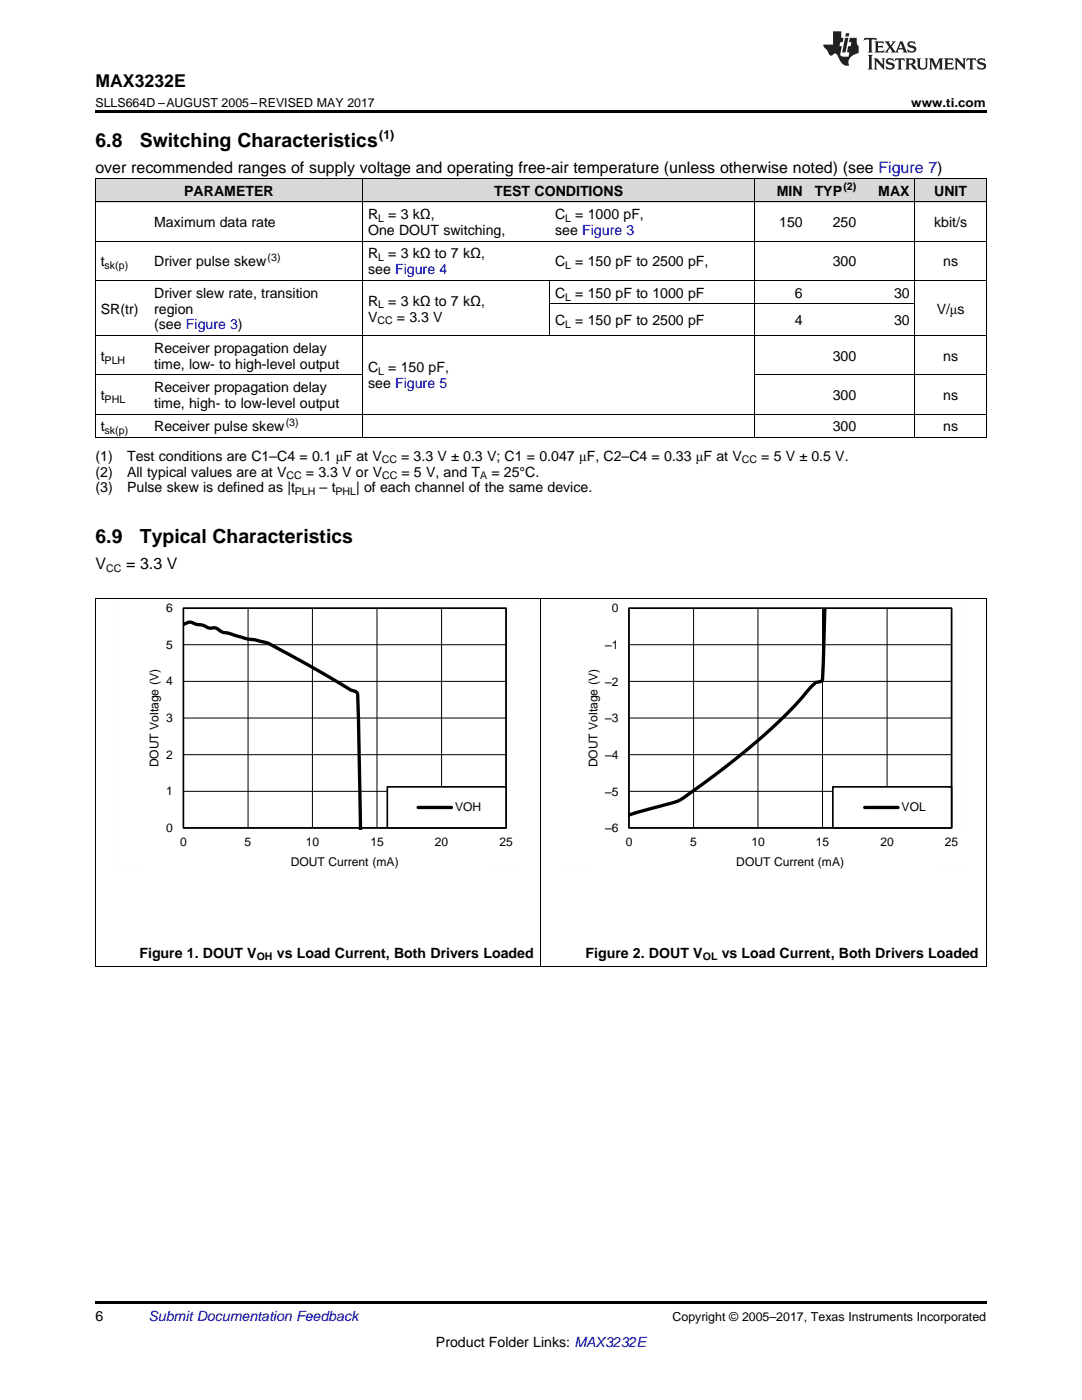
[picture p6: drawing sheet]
<svg xmlns="http://www.w3.org/2000/svg" width="216mm" height="279mm" viewBox="0 0 216 279" stroke-linecap="round" stroke-linejoin="round" font-family="sans-serif">
<defs><g id="words">
<g font-size="3.9">
<text x="19" y="29.3">6.8</text>
<text x="27.9" y="29.3">Switching Characteristics</text>
<text x="19" y="108.4">6.9</text>
<text x="27.9" y="108.4">Typical Characteristics</text>
</g>
<text font-size="3.5" x="19" y="17.3">MAX3232E</text>
<g font-size="3.2">
<text x="19" y="34.4">over recommended ranges of supply voltage and operating free-air temperature (unless otherwise noted) (see Figure 7)</text>
<text x="19" y="113.6">V</text>
<text x="25.2" y="113.6">= 3.3 V</text>
</g>
<g font-size="2.8">
<text x="36.8" y="39.1">PARAMETER</text>
<text x="98.6" y="39.1">TEST CONDITIONS</text>
<text x="155" y="39.1">MIN</text>
<text x="162.6" y="39.1">TYP</text>
<text x="175.3" y="39.1">MAX</text>
<text x="186.4" y="39.1">UNIT</text>
<text x="30.8" y="45.3">Maximum data rate</text>
<text x="73.4" y="43.7">R</text>
<text x="73.4" y="46.9">One DOUT switching,</text>
<text x="77.5" y="43.7">= 3 kΩ,</text>
<text x="110.8" y="43.7">C</text>
<text x="110.8" y="46.9">see Figure 3</text>
<text x="114.8" y="43.7">= 1000 pF,</text>
<text x="155.5" y="45.3">150</text>
<text x="166.2" y="45.3">250</text>
<text x="186.4" y="45.3">kbit/s</text>
<text x="20.1" y="53.2">t</text>
<text x="30.8" y="53.2">Driver pulse skew</text>
<text x="73.4" y="51.6">R</text>
<text x="77.5" y="51.6">= 3 kΩ to 7 kΩ,</text>
<text x="110.8" y="53.2">C</text>
<text x="114.8" y="53.2">= 150 pF to 2500 pF,</text>
<text x="166.2" y="53.2">300</text>
<text x="188.2" y="53.2">ns</text>
<text x="30.8" y="59.4">Driver slew rate, transition</text>
<text x="73.4" y="54.8">see Figure 4</text>
<text x="110.8" y="59.4">C</text>
<text x="114.8" y="59.4">= 150 pF to 1000 pF</text>
<text x="158.6" y="59.4">6</text>
<text x="178.4" y="59.4">30</text>
<text x="20.1" y="62.6">SR(tr)</text>
<text x="30.8" y="62.6">region</text>
<text x="30.8" y="65.8">(see Figure 3)</text>
<text x="73.4" y="61">R</text>
<text x="73.4" y="64.2">V</text>
<text x="77.5" y="61">= 3 kΩ to 7 kΩ,</text>
<text x="79.2" y="64.2">= 3.3 V</text>
<text x="110.8" y="64.9">C</text>
<text x="114.8" y="64.9">= 150 pF to 2500 pF</text>
<text x="158.6" y="64.9">4</text>
<text x="178.4" y="64.9">30</text>
<text x="186.9" y="62.6">V/μs</text>
<text x="30.8" y="70.4">Receiver propagation delay</text>
<text x="20.1" y="72">t</text>
<text x="30.8" y="73.6">time, low- to high-level output</text>
<text x="73.4" y="74.3">C</text>
<text x="73.4" y="77.5">see Figure 5</text>
<text x="77.5" y="74.3">= 150 pF,</text>
<text x="166.2" y="72">300</text>
<text x="188.2" y="72">ns</text>
<text x="20.1" y="79.8">t</text>
<text x="30.8" y="78.2">Receiver propagation delay</text>
<text x="30.8" y="81.4">time, high- to low-level output</text>
<text x="166.2" y="79.8">300</text>
<text x="188.2" y="79.8">ns</text>
<text x="20.1" y="86.1">t</text>
<text x="30.8" y="86.1">Receiver pulse skew</text>
<text x="166.2" y="86.1">300</text>
<text x="188.2" y="86.1">ns</text>
<text x="19" y="91.9">(1)</text>
<text x="19" y="95.1">(2)</text>
<text x="25.4" y="91.9">Test conditions are C1–C4 = 0.1 μF at V</text>
<text x="25.4" y="95.1">All typical values are at V</text>
<text x="61" y="95.1">= 3.3 V or V</text>
<text x="80" y="91.9">= 3.3 V ± 0.3 V; C1 = 0.047 μF, C2–C4 = 0.33 μF at V</text>
<text x="80.1" y="95.1">= 5 V, and T</text>
<text x="98.1" y="95.1">= 25°C.</text>
<text x="151.9" y="91.9">= 5 V ± 0.5 V.</text>
<text x="19" y="98.3">(3)</text>
<text x="25.4" y="98.3">Pulse skew is defined as |t</text>
<text x="63.8" y="98.3">– t</text>
<text x="71.1" y="98.3">| of each channel of the same device.</text>
<text x="27.8" y="191.1">Figure 1. DOUT V</text>
<text x="55.2" y="191.1">vs Load Current, Both Drivers Loaded</text>
<text x="116.8" y="191.1">Figure 2. DOUT V</text>
<text x="144" y="191.1">vs Load Current, Both Drivers Loaded</text>
<text x="19" y="263.6">6</text>
<text x="87" y="268.9">Product Folder Links: MAX3232E</text>
</g>
<text font-size="2.8" fill="#0000c8" x="29.6" y="263.6">Submit Documentation Feedback</text>
<g font-size="2.5">
<text x="19" y="21.4">SLLS664D –AUGUST 2005–REVISED MAY 2017</text>
<text x="181.8" y="21.4">www.ti.com</text>
<text x="75.7" y="27.7">(1)</text>
<text x="134.2" y="263.6">Copyright © 2005–2017, Texas Instruments Incorporated</text>
</g>
<g font-size="2.4">
<text x="33.2" y="122.2">6</text>
<text x="122.1" y="122.2">0</text>
<text x="33.2" y="129.5">5</text>
<text x="120.7" y="129.5">±1</text>
<text x="33.2" y="136.8">4</text>
<text x="120.7" y="136.8">±2</text>
<text x="33.2" y="144.1">3</text>
<text x="120.7" y="144.1">±3</text>
<text x="31.6" y="153.2" transform="rotate(-90 31.6 153.2)">DOUT Voltage (V)</text>
<text x="33.2" y="151.4">2</text>
<text x="119.2" y="153.2" transform="rotate(-90 119.2 153.2)">DOUT Voltage (V)</text>
<text x="120.7" y="151.5">±4</text>
<text x="33.2" y="158.7">1</text>
<text x="90.8" y="161.9">VOH</text>
<text x="120.7" y="158.8">±5</text>
<text x="179.9" y="161.9">VOL</text>
<text x="33.2" y="166">0</text>
<text x="120.7" y="166.1">±6</text>
<text x="35.9" y="168.9">0</text>
<text x="48.8" y="168.9">5</text>
<text x="58" y="172.8">DOUT Current (mA)</text>
<text x="61" y="168.9">10</text>
<text x="73.9" y="168.9">15</text>
<text x="86.8" y="168.9">20</text>
<text x="99.6" y="168.9">25</text>
<text x="124.8" y="168.9">0</text>
<text x="137.7" y="168.9">5</text>
<text x="146.9" y="172.8">DOUT Current (mA)</text>
<text x="149.9" y="168.9">10</text>
<text x="162.8" y="168.9">15</text>
<text x="175.7" y="168.9">20</text>
<text x="188.5" y="168.9">25</text>
</g>
<g font-size="2.1">
<text x="168.3" y="38">(2)</text>
<text x="75.5" y="44.3">L</text>
<text x="112.8" y="44.3">L</text>
<text x="20.9" y="53.7">sk(p)</text>
<text x="53.4" y="52">(3)</text>
<text x="75.5" y="52.1">L</text>
<text x="112.8" y="53.7">L</text>
<text x="112.8" y="60">L</text>
<text x="75.3" y="64.7">CC</text>
<text x="75.5" y="61.6">L</text>
<text x="112.8" y="65.5">L</text>
<text x="20.9" y="72.6">PLH</text>
<text x="75.5" y="74.9">L</text>
<text x="20.9" y="80.4">PHL</text>
<text x="20.9" y="86.6">sk(p)</text>
<text x="57" y="84.9">(3)</text>
<text x="57.1" y="95.7">CC</text>
<text x="76.2" y="92.5">CC</text>
<text x="76.2" y="95.7">CC</text>
<text x="95.8" y="95.7">A</text>
<text x="148" y="92.5">CC</text>
<text x="58.8" y="98.8">PLH</text>
<text x="67" y="98.8">PHL</text>
<text x="21.2" y="114.2">CC</text>
<text x="51.2" y="191.7">OH</text>
<text x="140.2" y="191.7">OL</text>
</g>
</g></defs>
<g fill="#d8d8d8">
<path d="M19 35.7h10.7v4.7h-10.7z"/>
<path d="M29.7 35.7h42.7v4.7h-42.7z"/>
<path d="M72.4 35.7h37.3v4.7h-37.3z"/>
<path d="M109.7 35.7h40.9v4.7h-40.9z"/>
<path d="M150.6 35.7h10.7v4.7h-10.7z"/>
<path d="M161.3 35.7h10.6v4.7h-10.6z"/>
<path d="M171.9 35.7h10.7v4.7h-10.7z"/>
<path d="M182.6 35.7h14.2v4.7h-14.2z"/>
</g>
<path d="M19 192.8l.2 .1zM196.7 192.8l.1 .1zM19 259.7h177.8v.5h-177.8z" fill="#000"/>
<g fill="none" stroke="#000" stroke-width=".2">
<path d="M19.1 119.6v73.3M107.9 119.6v73.3M196.8 119.6v73.3M36.6 121.4h64.4v43.8h-64.4zM36.6 136h64.4M36.6 128.7h64.4M49.5 121.4v43.8M62.3 121.4v43.8M75.2 121.4v43.8M88.1 121.4v43.8M36.6 157.9h64.4M36.6 150.6h64.4"/>
<path d="M36.6 143.3h64.4M19 192.8h177.8"/>
</g>
<path d="M36.6 121.4h64.4v43.8h-64.4z" fill="none" stroke="#000" stroke-width=".33"/>
<path d="M36.6 124.6a2.07 2.07 0 0 1 2.6 0 4.7 4.7 0 0 1 2.6 .7h.6a2.51 2.51 0 0 1 1.9 .8l1.6 .4a26.2 26.2 0 0 0 5.5 1.3 15.3 15.3 0 0 1 5.5 2.4l13.3 7.6a1.16 1.16 0 0 1 1.2 .8l.5 26.9" fill="none" stroke="#000" stroke-width=".66"/>
<path d="M77.3 157h23.7v8.2h-23.7z" fill-rule="evenodd" fill="#fff"/>
<path d="M125.5 121.4h64.4v43.8h-64.4zM77.3 157h23.7v8.2h-23.7z" fill="none" stroke="#000" stroke-width=".33"/>
<path d="M164.6 121.3l-.5 14.2a1.11 1.11 0 0 1-1.3 .7l-1.2 1.2-4.2 4.6-4.9 4.6-5.7 4.9-7.8 5.8a14 14 0 0 1-5.4 3.1l-8.1 2.2M83.4 161.2h6.7" fill="none" stroke="#000" stroke-width=".66"/>
<path d="M22.9 120.3v53.1M35.3 120.3h68.6M103.9 120.3v46.1M22.9 173.3h6.3M97.6 173.3h6.3" fill="none" stroke="#fefefe" stroke-width=".2" stroke-dasharray=".4 .1" stroke-linecap="butt"/>
<path d="M125.5 121.4h64.4v43.8h-64.4zM125.5 136h64.4M125.5 128.7h64.4M138.4 121.4v43.8M151.2 121.4v43.8M164.1 121.4v43.8M177 121.4v43.8M125.5 157.9h64.4M125.5 150.6h64.4M125.5 143.3h64.4" fill="none" stroke="#000" stroke-width=".2"/>
<path d="M166.2 157h23.7v8.2h-23.7z" fill-rule="evenodd" fill="#fff"/>
<path d="M166.2 157h23.7v8.2h-23.7z" fill="none" stroke="#000" stroke-width=".33"/>
<path d="M172.5 161.2h6.7" fill="none" stroke="#000" stroke-width=".66"/>
<path d="M111.8 120.3v53.1M124.2 120.3h68.6M192.8 120.3v46.1M111.8 173.3h6.3M186.5 173.3h6.3" fill="none" stroke="#fefefe" stroke-width=".2" stroke-dasharray=".4 .1" stroke-linecap="butt"/>
<g fill="none" stroke="#000" stroke-width=".2">
<path d="M19 35.6l177.8 .1v51.6M19.1 35.7v51.6M72.3 35.7v51.6M150.5 35.7v51.6M182.5 35.7v51.6M19 56h177.8M19 48.1h177.8M19 40.3h177.8M109.7 56v11M19 74.8h53.4M19 67h177.8M109.7 60.6h72.9"/>
<path d="M150.6 74.8h46.2M19 87.3h177.8M19 82.6h177.8M19 119.5h177.8"/>
</g>
<path d="M19 22h177.8v.5h-177.8zM19 87.3h.2zM72.3 87.3h.1zM150.5 87.3h.1zM161.2 87.3h.1zM171.8 87.3h.1zM182.5 87.3h.1zM196.7 87.3h.1z" fill="#000"/>
<g fill="#231f20">
<path d="M172.5 7.6l-.1 .5 .4-.2h.6v.1v2.1l-.2 .4h.9l-.2-.4v-2.1l.1-.1h.5l.5 .2-.2-.5zM174.5 8.3l.2 .3v1.5l-.2 .4h1.8l.2-.6a1.04 1.04 0 0 1-1.3 .2v-.7h.6l.3 .2v-.6l-.3 .2h-.6v-.6l.8-.1 .4 .3-.2-.5zM176.5 8.3l.9 1.1-.9 1.1h.8l-.2-.2 .4-.7 .5 .7-.2 .2h1.5l-.2-.2 .2-.4h.9l.1 .4-.2 .2h1l-.3-.3-.7-1.9h-.5l-.9 2-.8-1 .9-1h-.8l.1 .3-.4 .5-.3-.6 .1-.2zM179.7 8.6l.4 1h-.7zM181.3 8.4a.63 .63 0 0 0-.2 .7 .63 .63 0 0 0 .6 .4l.6 .2 .1 .2a.75 .75 0 0 1-.7 .4 .75 .75 0 0 1-.6-.5l.1 .7 .1-.1a1.11 1.11 0 0 0 1.5-.6 1.13 1.13 0 0 0-1.2-.8l-.1-.4a1.04 1.04 0 0 1 1.2 .2l-.2-.5-.2 .1-.4-.2zM173.2 10.9l.2 .4v2.2l-.2 .4h1l-.3-.4v-2.2l.3-.4zM174.3 11.6l.3 .4v1.5l-.3 .4h.8l-.2-.4v-1.3l1.5 1.7v-1.9l.2-.4h-.7l.2 .4v.9l-1.1-1.3zM177 11.8a.62 .62 0 0 0-.2 .7 .62 .62 0 0 0 .6 .4l.6 .1 .1 .3a.76 .76 0 0 1-.7 .3 .76 .76 0 0 1-.7-.4l.2 .7 .1-.1a1.11 1.11 0 0 0 1.5-.6 1.13 1.13 0 0 0-1.2-.8l-.1-.4a1.04 1.04 0 0 1 1.2 .2l-.2-.6-.2 .1-.5-.1zM178.7 11.6l-.2 .6a.61 .61 0 0 1 .8-.3v1.6l-.2 .4h.9l-.2-.4v-1.6a.63 .63 0 0 1 .7 .3l-.1-.6zM180.6 11.6l.3 .4v1.5l-.3 .4h1l-.2-.2-.1-.8 .6 .2a.76 .76 0 0 0 1.2 .7l-1-1a.58 .58 0 0 0 .6-.5 .58 .58 0 0 0-.5-.6zM181.4 11.9h.1a.45 .45 0 0 1 .5 .1 .45 .45 0 0 1 .1 .5l-.8 .2zM182.9 11.6l.2 .2a2.17 2.17 0 0 0 .3 1.9 .99 .99 0 0 0 1.6-.6v-1.1l.2-.4h-.7l.2 .2a1.92 1.92 0 0 1-.2 1.8 .6 .6 0 0 1-.9-.5v-1.1l.2-.4zM185.4 11.6l.2 .4v1.5l-.2 .4h.7l-.2-.4v-1.4l.8 1.8 .8-1.8v1.4l-.2 .4h.9l-.2-.4v-1.5l.2-.4h-.8l-.6 1.5-.6-1.5zM188.4 11.6l.2 .4v1.5l-.2 .4h1.8l.1-.6a1.04 1.04 0 0 1-1.2 .1v-.6h.5l.4 .2v-.6l-.4 .2h-.5v-.7h.8l.3 .3-.1-.6zM190.5 11.6l.2 .4v1.5l-.2 .4h.7l-.2-.4v-1.3l1.5 1.7v-1.9l.2-.4h-.7l.2 .4v.9l-1.1-1.3zM192.9 11.6l-.1 .6a.61 .61 0 0 1 .7-.3l.1 1.6-.3 .4h1l-.3-.4 .1-1.6a.63 .63 0 0 1 .7 .3l-.1-.6zM195.2 11.8a.62 .62 0 0 0-.2 .7 .62 .62 0 0 0 .6 .4l.6 .1 .1 .3a.76 .76 0 0 1-.7 .3 .76 .76 0 0 1-.6-.4l.1 .7 .1-.1a1.11 1.11 0 0 0 1.6-.6 1.13 1.13 0 0 0-1.3-.8l-.1-.4a1.04 1.04 0 0 1 1.2 .2l-.1-.6-.2 .1-.5-.1z"/>
<path d="M166.2 6.3v2.6h-1.9v.4l.8 .9a.91 .91 0 0 0 1 .8 .56 .56 0 0 1 .5-.3 .56 .56 0 0 1 .5 .3l.4 .8a1.53 1.53 0 0 0 1.9 1.2 1.54 1.54 0 0 1 1-2.1l.9-.3v-1.4a1.52 1.52 0 0 1-.4-1.6h-1.3l-.2 .8h.5l-.2 .8h-.5l-.1 1v.2l.4 .1-.2 .8a1.93 1.93 0 0 1-1.6-.3l.3-1.8h-.5l.2-.8h.4l.2-.8h-.4v-1.3zM168.6 7.6l-.6 2.9h.7l.6-2.9zM168.8 6.6l-.1 .7h.6l.2-.7z"/>
</g>
<use href="#words"/>
</svg>
